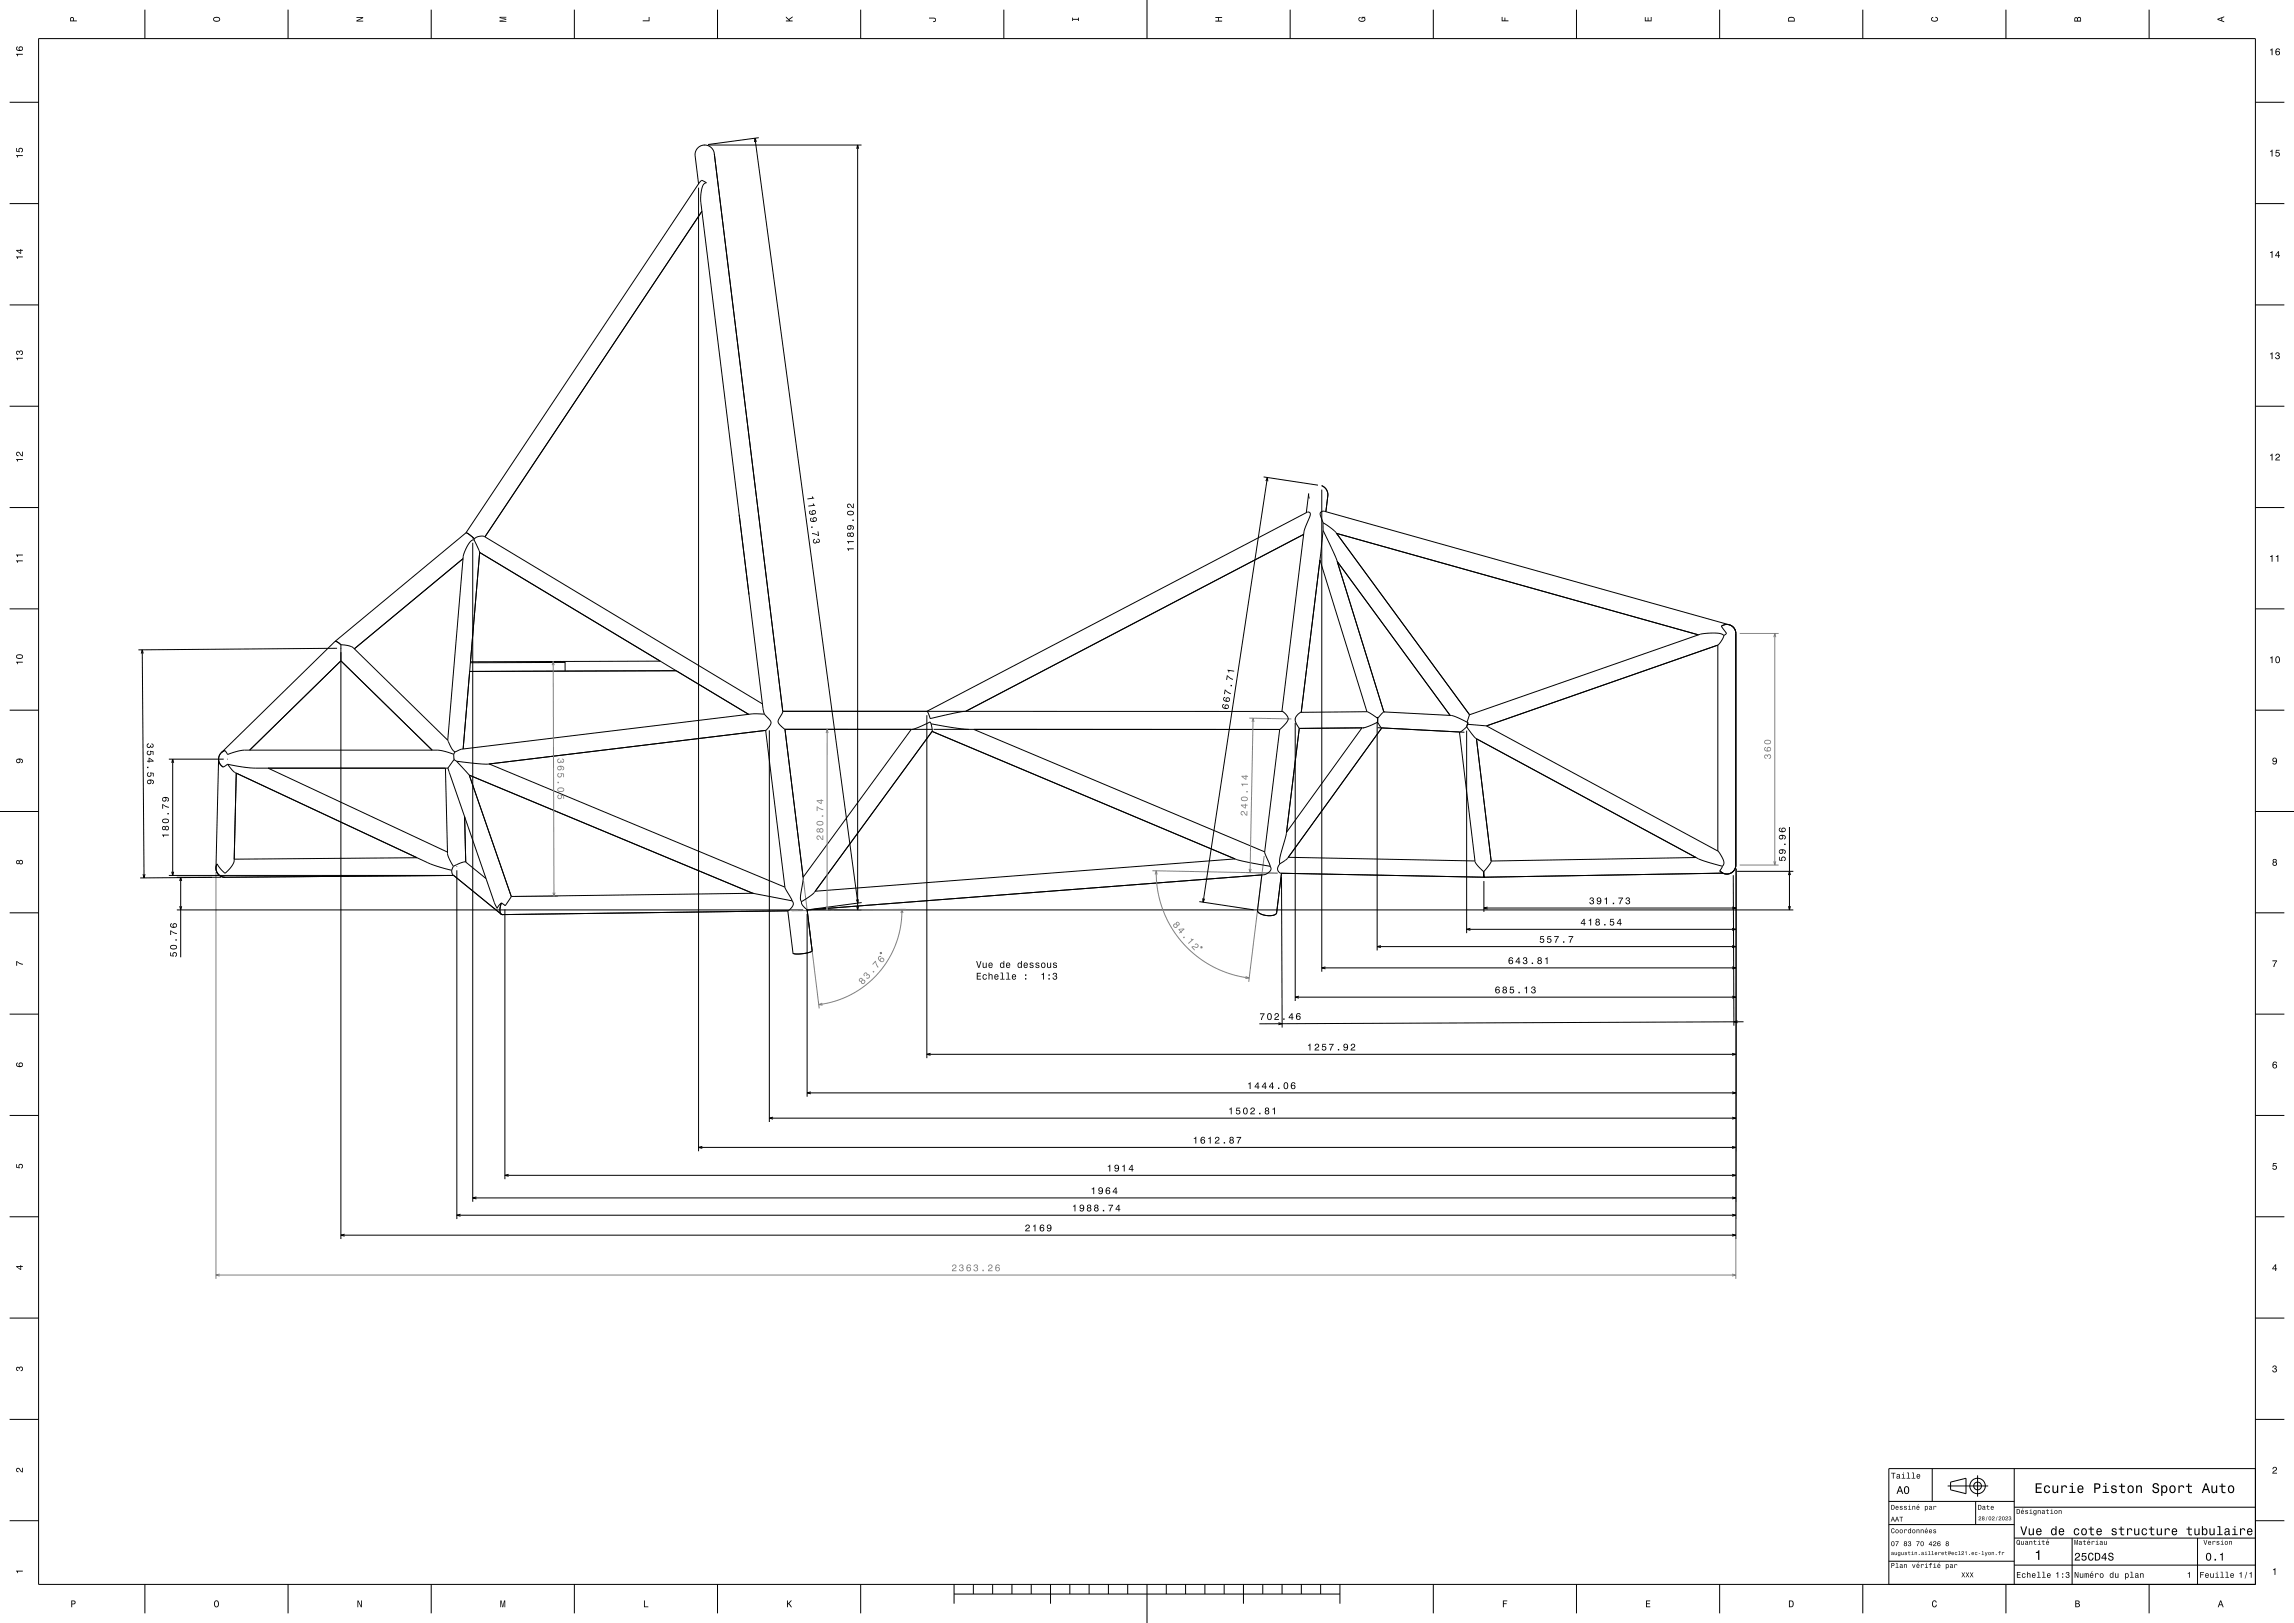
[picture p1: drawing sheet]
<svg xmlns="http://www.w3.org/2000/svg" width="1189mm" height="841mm" viewBox="0 0 1189 841" stroke-linecap="round" stroke-linejoin="round" font-family="sans-serif">
<g fill="none" stroke="#000" stroke-width=".52">
<path d="M75 5v15M149 5v15M223 5v15M298 5v15M372 5v15M446 5v15M520 5v15M595 0v20M669 5v15M743 5v15M817 5v15M891 5v15"/>
<path d="M965 5v15M1040 5v15M1114 5v15M20 20h1149v801h-1149zM5 53h15M1169 53h15M367 75h80M393 71l-26 4M362 95l-2-16 3-3 3-1 3 2 1 3 36 289-1 1a6 6 0 0 0-2 4l4 4M362 97v500M5 106h15M364 109l-113 169"/>
<path d="M1169 106h15M5 158h15M1169 158h15M5 211h15M1169 211h15M655 247l28 4M678 256l1 2M678 256h.1M678 256l-1 10M685 252l3 2v3M685 254v250M685 252a5 5 0 0 1 3 5"/>
<path d="M688 257l-1 8M5 263h15M242 276l120-181a2.1 2.1 0 0 1 4 0 4 4 0 0 0-3 4v6l32 262M242 276l-68 56M242 276h.1M242 276l4 3M246 280a6 6 0 0 0-4 4l-2 4-8 96M246 280l3 6M246 279a5 5 0 0 1 5-1l144 87M246 279v1M676 277l-176 92M686 271l6 5 70 94"/>
<path d="M686 271v4M686 275l-12 94M686 275l7 15 24 79M686 265a1.7 1.7 0 0 0-2 1 1.7 1.7 0 0 0 1 2l1 3M686 265h.1M686 265l210 59 3 1 1 3M693 276l187 53M1169 263h15M240 289l-56 47M245 281v342M249 286l139 84-38-22M249 286l-9 102"/>
<path d="M396 288h.1M684 290l25 79M693 291l59 80M5 315h15M1169 315h15M174 332l1 1 2 1M174 332l-59 58M174 332l3 2M175 336l-103 1M177 334l3 1 3 1 49 48M177 334v308M890 334v107"/>
<path d="M890 334l-120 42M894 329a7 7 0 0 0-6-1l-7 1-119 41M894 329l-4 5M900 328l-1-2-1-1-2-1h-2a1.3 1.3 0 0 0-1 0 1.3 1.3 0 0 0 0 2l1 1a1.3 1.3 0 0 1 1 1 1.3 1.3 0 0 1-1 1M900 328v120M293 343v5h57M293 343h-49M342 343h-49M350 348h-107M5 368h15M395 367l1 3M395 367h.1"/>
<path d="M396 370h-6l-151 18-3 2M396 370l2 2a3 3 0 0 1 2 3 3 3 0 0 1-2 3h-1M397 378l10 82M397 378l-144 18-16-2M397 378h.1M399 378v203M406 369h259a4 4 0 0 1 3 3 4 4 0 0 1-2 3l-3 3M407 378h76M407 378l9 77-1 10v2M472 378l-56 77M480 371v177M483 375l-1-1-9 4"/>
<path d="M483 375v4M483 375l19 3M483 379l158 66 17 4M483 379l-61 83-7 5M484 378h179M500 369l-18 3-2-3 198-104a1.5 1.5 0 0 1 1 1 1.5 1.5 0 0 1 0 2l-3 8-12 93M505 378l150 63M663 378l-8 64 3 7M671 375v144M673 377l-6 55-4 12v4M706 377l-39 54M709 369h-35a5 5 0 0 0-1 8"/>
<path d="M709 369l5 3M714 374v119M714 375v-1l-7 3h-34M714 375l2 2M714 377l45 2M714 372v3M714 372l3-3 35 2 8 3M716 377h.1M716 377l-49 68-4 3M756 379l9 67 4 6M757 379h.1M760 377l5 6 115 62 13 4"/>
<path d="M760 379v105M760 377l-3 2M760 374h1M761 374l-1 3M761 374v1l9 1M762 370l-2 4M762 370h.1M770 376l120 65M1169 368h15M88 393h28M113 393l-1 57 1 3 4 2M118 396h.1"/>
<path d="M118 396l4 4 100 47 12 4M118 396l14 2h100M129 389l48-47 47 47M139 398l93 44M231 398l1 44 3 7M232 384l2 4 2 2M232 398l24 69 2 4 2-3M235 391l-8-2h-100l-9 2v-1a1.8 1.8 0 0 0-2-1 1.8 1.8 0 0 0-2 2l-1 2v2a2.9 2.9 0 0 0 3 2l2-1M235 391v3M235 394h2M235 394l-3 4M236 390l-1 1"/>
<path d="M237 394l6 8M254 396l153 64M765 383l8 63-4 6M122 401l-1 45-1 3-3 3a2.8 2.8 0 0 1-3-2l-1-2-1 2 1 2 1 2 3 1M243 402l22 63M243 402l147 61M0 421h20M241 423v24M1169 421h20M88 454h145M92 455h23M110 455h-37"/>
<path d="M117 455h.1M216 444l-95 1M234 451l1 2 25 21M235 449l-1 2M235 454l-118 1M237 451v181M241 447l-6 2M241 447l11 8M407 460l4 7M640 445l-217 17M654 453l-2 19 2 2h3h3l2-1M658 449a3 3 0 0 1-3 4l-237 18"/>
<path d="M663 448a2.8 2.8 0 0 0 1 4l105 3M664 453l-2 20M664 455l1 77M668 444l96 2M769 452v3M769 452v2M769 452h.1M769 457v16M769 454v1M879 444l-106 2M890 441l2 3a4 4 0 0 1 1 5M891 451l2 1"/>
<path d="M893 449l-2 2M893 452l-124 3M898 454l1 77M900 448l-1 2-2 2-2 1-2-1M900 448l-1 3-2 2h-3l-3-2M900 450v192M900 452h29M5 473h15M92 471h324M260 474h.1M260 474h1zM260 468l-1 4v1l1 1"/>
<path d="M260 468l-1 3 1 3M262 471v140M265 465l-3 4-2-1M390 463l21 4M390 463l-125 2M408 472l-148 2M411 467a4 4 0 0 1-3 5M415 467l1 2 2 2M418 471l3 22-2 1h-5h-3l-3-22M418 473v95M420 471h509M447 468l-27 3"/>
<path d="M622 467l28 4M662 473h.1M769 471h131M771 470l-2 1h2M898 470l2 1h-2M1169 473h15M5 526h15M1169 526h15M5 578h15M1169 578h15M5 631h15M1169 631h15"/>
<path d="M5 683h15M1169 683h15M5 735h15M1169 735h15M979 778h65M1002 761v17M1009 770h21M1011 768l8-2v8l-8-2zM1024 778v12M1025 765v11M1044 761v60M1169 761h-190v60"/>
<path d="M5 788h15M979 790h65M1044 797h125M1044 781h125M1074 797v24M1139 797v24M1169 788h15M979 809h65M1044 811h125M75 821v15M149 821v15M223 821v15"/>
<path d="M298 821v15M372 821v15M446 821v15M494 826h200M494 821v10M505 821v5M515 821v5M524 821v5M535 821v5M544 821v10M554 821v5M565 821v5"/>
<path d="M574 821v5M584 821v5M595 821v20M604 821v5M615 821v5M625 821v5M634 821v5M645 821v10M655 821v5M664 821v5M675 821v5M685 821v5"/>
<path d="M694 821v10M743 821v15M817 821v15M891 821v15M965 821v15M1040 821v15M1114 821v15"/>
<circle cx="1025" cy="770" r="2"/>
<circle cx="1025" cy="770" r="4"/>
</g>
<path d="M902 328h20M291 343h-6M647 372l22 1M112 452v211M417 457l8 66M597 451l65 1M655 444l-8 65M900 450v213M902 448h20M289 464l-22 1M420 471l11 1M469 471l-59 1" fill="none" stroke="#808080" stroke-width=".52"/>
<g fill="#000">
<path d="M37 9l-1 2h4h-2v-2zM37 9h1v2h-1z" fill-rule="evenodd"/>
<path d="M111 9a1.7 1.7 0 0 0 1 2 1.7 1.7 0 0 0 2-2h-1zM111 10a1.3 1.3 0 0 1 2-1 1.3 1.3 0 0 1 0 2h-2z" fill-rule="evenodd"/>
<path d="M185 9h3l-3 2h3h-3l3-2h-3z" fill-rule="evenodd"/>
<path d="M259 9h3h-3l3 1-3 1h3h-3l3-1-3-1z" fill-rule="evenodd"/>
<path d="M333 11h3v-2h1v2h-4z" fill-rule="evenodd"/>
<path d="M407 9l2 1 2-2-2 2 2 1h-4h2z" fill-rule="evenodd"/>
<path d="M482 9h2a1.2 1.2 0 0 1 1 1 1.2 1.2 0 0 1-1 1 .7 .7 0 0 0 1-1 .7 .7 0 0 0-1 0h-2z" fill-rule="evenodd"/>
<path d="M556 9v1h3v-1v2v-1h-3v1z" fill-rule="evenodd"/>
<path d="M630 9h3h-1v2h1h-3h1v-2h-1z" fill-rule="evenodd"/>
<path d="M704 9h1v1a1.2 1.2 0 0 0 1 1 1.2 1.2 0 0 0 1-2h-1v1v-1h2h-1h1a1.7 1.7 0 0 1-2 2 1.7 1.7 0 0 1-2-2z" fill-rule="evenodd"/>
<path d="M778 9h1v2h1v-2v2h2h-4z" fill-rule="evenodd"/>
<path d="M853 9v2h1v-2v2h2v-2v2h-3z" fill-rule="evenodd"/>
<path d="M927 9v2h3v-2zM927 9h2l1 2h-3z" fill-rule="evenodd"/>
<path d="M1001 9h1l-1 1a1.3 1.3 0 0 0 2 1 1.3 1.3 0 0 0 1-2h-1h1a1.6 1.6 0 0 1-1 2 1.6 1.6 0 0 1-2-2z" fill-rule="evenodd"/>
<path d="M1075 9v2h4v-1a1 1 0 0 0-1-1 1 1 0 0 0-1 0zM1076 10l1 1h-1zM1077 9h1v2h-1z" fill-rule="evenodd"/>
<path d="M1149 10l4 2-1-1v-2l1-1zM1150 10l1-1v2z" fill-rule="evenodd"/>
<path d="M8 28l1 1v-1h3zM9 24a1.6 1.6 0 0 0 1 3 1.8 1.8 0 0 0 2-3 1.2 1.2 0 0 0-2 0 1.2 1.2 0 0 0 0 2l-1-1v-1zM10 25a1 1 0 0 1 2 0 1 1 0 0 1-2 0z" fill-rule="evenodd"/>
<path d="M1177 26v3h1v-4zM1180 25a1.6 1.6 0 0 0-1 3 1.6 1.6 0 0 0 3 0l-1-1h-1v-1h1h1l-1-1zM1180 28a.7 .7 0 0 1 1 0 .7 .7 0 0 1-1 0z" fill-rule="evenodd"/>
<path d="M8 80l1 2v-1h3v-1zM8 77v2h2a1 1 0 0 1 0-2 .9 .9 0 0 1 1 0v2a1.2 1.2 0 0 0 1-2 1.2 1.2 0 0 0-2 0 1.2 1.2 0 0 0 0 1h-1z" fill-rule="evenodd"/>
<path d="M1177 78v1v2h1v-3zM1180 78l-1 2a1.1 1.1 0 0 1 2-1 1 1 0 0 1 0 2l-2-1a1.2 1.2 0 0 0 2 1 1.2 1.2 0 0 0 1-1 1.2 1.2 0 0 0-2-1v-1h2z" fill-rule="evenodd"/>
<path d="M8 133l1 1v-1h3zM8 130l3 1v-1h1l-1-1v1zM9 130h2v1z" fill-rule="evenodd"/>
<path d="M1177 131v3h1v-4zM1181 130l-2 3h2v1l1-2h-1v-2zM1181 131v1h-1z" fill-rule="evenodd"/>
<path d="M8 185l1 2v-1h3v-1zM9 182l-1 1 1 1v-1a.6 .6 0 0 1 0-1 .7 .7 0 0 1 1 1 .7 .7 0 0 1 1-1 .7 .7 0 0 1 1 1 .7 .7 0 0 1-1 1 1.2 1.2 0 0 0 1-2 1.2 1.2 0 0 0-2 0z" fill-rule="evenodd"/>
<path d="M1177 183v1v2h1v-3zM1180 183l-1 1h1a.6 .6 0 0 1 0-1 .6 .6 0 0 1 1 0 .6 .6 0 0 1 0 1h-1a.7 .7 0 0 1 1 1 .7 .7 0 0 1-1 1 .7 .7 0 0 1 0-1h-1a1.1 1.1 0 0 0 2 1 1.1 1.1 0 0 0 0-2 1 1 0 0 0 0-1 1 1 0 0 0-1 0z" fill-rule="evenodd"/>
<path d="M8 238l1 1v-1h3zM9 234l-1 2h1h1a.8 .8 0 0 1-1-1 .8 .8 0 0 1 1-1 .8 .8 0 0 1 0 1l2 1v-2h-1v2a1.5 1.5 0 0 0-2-2z" fill-rule="evenodd"/>
<path d="M1177 236v3h1v-4zM1180 235l-1 1h1a.8 .8 0 0 1 1 0 .8 .8 0 0 1-1 1l-1 2h3v-1h-2a1.4 1.4 0 0 0 2-2 1.3 1.3 0 0 0-2-1z" fill-rule="evenodd"/>
<path d="M8 290l1 2v-1h3v-1zM8 287l1 2v-1h3v-1z" fill-rule="evenodd"/>
<path d="M1177 288v1v2h1v-3zM1180 288v1v2h1v-3z" fill-rule="evenodd"/>
<path d="M8 343l1 1v-1h3zM9 339l-1 1a1.7 1.7 0 0 0 2 1 1.7 1.7 0 0 0 2-1l-1-1zM9 340a1.3 1.3 0 0 1 1-1 1.3 1.3 0 0 1 1 2h-2z" fill-rule="evenodd"/>
<path d="M1177 341v3h1v-4zM1180 341l-1 2 1 1a1.6 1.6 0 0 0 2-2 1.6 1.6 0 0 0-2-1zM1180 341a1.3 1.3 0 0 1 1 1 1.3 1.3 0 0 1-1 1z" fill-rule="evenodd"/>
<path d="M399 376v1z" fill-rule="evenodd"/>
<path d="M405 376v1z" fill-rule="evenodd"/>
<path d="M480 368l1 1z" fill-rule="evenodd"/>
<path d="M671 372l1 1z" fill-rule="evenodd"/>
<path d="M760 376v1z" fill-rule="evenodd"/>
<path d="M9 393a1.2 1.2 0 0 0-1 2 1.2 1.2 0 0 0 2 0 1.2 1.2 0 0 0 0-1h1v1a1.3 1.3 0 0 0 1-1 1.3 1.3 0 0 0-2-1zM9 394a.7 .7 0 0 1 1 0 .7 .7 0 0 1-1 0z" fill-rule="evenodd"/>
<path d="M118 393v1z" fill-rule="evenodd"/>
<path d="M235 393l1 1z" fill-rule="evenodd"/>
<path d="M1178 393a1.1 1.1 0 0 0 0 2 1.1 1.1 0 0 0 2 0 1 1 0 0 1-1 1 1 1 0 0 1-1-1 1.3 1.3 0 0 0 2 1 1.3 1.3 0 0 0 0-2l-1-1zM1178 394a1 1 0 0 1 2 0 1 1 0 0 1-2 0z" fill-rule="evenodd"/>
<path d="M9 446a1 1 0 0 0-1 1 1 1 0 0 0 2 0 1.1 1.1 0 0 0 2 1 1.1 1.1 0 0 0 0-2 1.1 1.1 0 0 0-2 0zM10 447a1 1 0 0 1 2 0 1 1 0 0 1-2 0zM9 447a.6 .6 0 0 1 1 0 .6 .6 0 0 1-1 0z" fill-rule="evenodd"/>
<path d="M116 454l1 1z" fill-rule="evenodd"/>
<path d="M658 449h1z" fill-rule="evenodd"/>
<path d="M664 452v1z" fill-rule="evenodd"/>
<path d="M769 454v1z" fill-rule="evenodd"/>
<path d="M898 451l1 1z" fill-rule="evenodd"/>
<path d="M1178 445v2a1.1 1.1 0 0 0 0 1 1.1 1.1 0 0 0 2 0 1.1 1.1 0 0 0 0-1 1 1 0 0 0 0-2 1 1 0 0 0-2 0zM1178 448a1 1 0 0 1 2 0 1 1 0 0 1-2 0zM1178 446a1 1 0 0 1 2 0 1 1 0 0 1-2 0z" fill-rule="evenodd"/>
<path d="M415 467h1z" fill-rule="evenodd"/>
<path d="M418 471l1 1z" fill-rule="evenodd"/>
<path d="M824 465v1a.7 .7 0 0 1 1-1 .6 .6 0 0 1 0 1v1a.7 .7 0 0 1 1 1 .7 .7 0 0 1-1 0 .7 .7 0 0 1-1-1 1.1 1.1 0 0 0 1 2 1.1 1.1 0 0 0 1-2 1 1 0 0 0 0-2 1 1 0 0 0-2 0zM828 465a1.1 1.1 0 0 0 0 2 1.1 1.1 0 0 0 2 0l-1 1a1 1 0 0 1-1 0 1.3 1.3 0 0 0 1 0 1.3 1.3 0 0 0 1-1l-1-2zM828 466a1 1 0 0 1 2 0 1 1 0 0 1-2 0zM832 466v3h1v-4zM836 468v1h1v-1zM839 465v1h2l-2 2v1h1l1-4zM843 465v1a.6 .6 0 0 1 0-1 .7 .7 0 0 1 1 1l-1 1a.7 .7 0 0 1 1 1 .7 .7 0 0 1-1-1h-1a1.4 1.4 0 0 0 2 2 1.1 1.1 0 0 0 0-2 1 1 0 0 0 0-2 1 1 0 0 0-1 0z" fill-rule="evenodd"/>
<path d="M8 498l4 1v1l-3-1v1h-1z" fill-rule="evenodd"/>
<path d="M1178 498h2l-1 3h-1v-1l2-2h-2z" fill-rule="evenodd"/>
<path d="M9 551a1.6 1.6 0 0 0 1 2 1.6 1.6 0 0 0 2-2 1.2 1.2 0 0 0-2 0 1.2 1.2 0 0 0 0 1h-1v-1zM10 552a1 1 0 0 1 2 0 1 1 0 0 1-2 0z" fill-rule="evenodd"/>
<path d="M1178 550a1.6 1.6 0 0 0 0 3 1.6 1.6 0 0 0 2 0v-1h-2l1-1h1v-1zM1178 553a1 1 0 0 1 2 0 1 1 0 0 1-2 0z" fill-rule="evenodd"/>
<path d="M8 603l1 2h1a1.2 1.2 0 0 1 0-2 1.2 1.2 0 0 1 2 1 1.2 1.2 0 0 1-1 2v-1a.8 .8 0 0 0 0-1 .8 .8 0 0 0-1 0 .8 .8 0 0 0 0 1h-2z" fill-rule="evenodd"/>
<path d="M1178 603h2h-2v1a1.2 1.2 0 0 1 2 1 1.2 1.2 0 0 1-1 1 1.2 1.2 0 0 1-1-1 .8 .8 0 0 0 1 1 1 1 0 0 0 0-2 .8 .8 0 0 0-1 1z" fill-rule="evenodd"/>
<path d="M8 656l3 2v-2h1h-1zM9 656h2v2z" fill-rule="evenodd"/>
<path d="M1179 655l-1 3h1v1h1v-2v-2zM1179 656v1h-1z" fill-rule="evenodd"/>
<path d="M9 709h1a1.2 1.2 0 0 1 2 0 1.2 1.2 0 0 1-1 2v-1a.7 .7 0 0 0 1-1 .7 .7 0 0 0-1 0 .7 .7 0 0 0-1 1v-1a.6 .6 0 0 0-1 0 .6 .6 0 0 0 0 1h-1z" fill-rule="evenodd"/>
<path d="M1178 708a1 1 0 0 1 2 0 1 1 0 0 1 0 1 1.2 1.2 0 0 1-1 2 1.2 1.2 0 0 1-1-1 .7 .7 0 0 0 1 1 .7 .7 0 0 0 1-1 .7 .7 0 0 0-1-1 .6 .6 0 0 0 0-1 .7 .7 0 0 0-1 1z" fill-rule="evenodd"/>
<path d="M9 761a2.1 2.1 0 0 1 2 1v-1h1v2l-2-1a.7 .7 0 0 0-1-1 .7 .7 0 0 0 0 1 .7 .7 0 0 0 1 0l-1 1-1-1z" fill-rule="evenodd"/>
<path d="M980 780v2h1a1.3 1.3 0 0 0 1-1 1.3 1.3 0 0 0-1-1zM981 780a1 1 0 0 1 1 1 1 1 0 0 1-1 1zM983 781a1 1 0 0 0 0 1 1 1 0 0 0 1 0h-1v-1h1zM983 781h1h-1zM985 780v1l1 1h-1a.7 .7 0 0 0 1 0 .7 .7 0 0 0 0-1h-1h1v-1zM987 780v1l1 1h-1a.7 .7 0 0 0 1 0 .7 .7 0 0 0 0-1h-1h1v-1zM989 780l1 2h-1h2h-1v-2zM991 780v2l1-1 1 1v-1zM994 781a1 1 0 0 0-1 1 1 1 0 0 0 2 0h-1v-1h1zM994 781h1h-1zM998 780v3v-1a.9 .9 0 0 0 1-1 .9 .9 0 0 0-1 0zM998 781a.7 .7 0 0 1 1 0 .7 .7 0 0 1-1 0zM1000 780v1h1a.7 .7 0 0 0-1 1h1v-2zM1000 782a.5 .5 0 0 1 1 0 .5 .5 0 0 1-1 0zM1002 780v2l1-1h1z" fill-rule="evenodd"/>
<path d="M980 763l1 1 1 2v-2v-1zM983 764v1l1-1v1a.8 .8 0 0 0-1 0 .8 .8 0 0 0 1 1h1v-2zM983 765a.5 .5 0 0 1 1 0 .5 .5 0 0 1-1 0zM986 764v2h2h-1v-2zM986 763h1zM988 763h1v3h-1h2h-1v-3zM991 763h1v3h-1h2h-1v-3zM994 764a1.1 1.1 0 0 0-1 2 1.1 1.1 0 0 0 2 0v-1a.8 .8 0 0 1-1 1 .8 .8 0 0 1 0-1h1v-1zM994 764h1v1h-1z" fill-rule="evenodd"/>
<path d="M984 770l-1 4h1v-1h2v1l-1-4zM985 771v1h-1zM987 771v2l1 1a1.8 1.8 0 0 0 2-2 1.8 1.8 0 0 0-3-1zM988 771a1.5 1.5 0 0 1 1 1 1.5 1.5 0 0 1-1 2l-1-2z" fill-rule="evenodd"/>
<path d="M1025 780v2h1a1.3 1.3 0 0 0 1-1 1.3 1.3 0 0 0-1-1zM1026 780a1 1 0 0 1 1 1 1 1 0 0 1-1 1zM1028 780v1a.7 .7 0 0 0-1 1 .7 .7 0 0 0 1 0h1v-2zM1028 782a.5 .5 0 0 1 1 0 .5 .5 0 0 1-1 0zM1030 780v1v1h1h-1v-1l1-1zM1032 781a1 1 0 0 0 0 1 1 1 0 0 0 1 0h-1v-1h1zM1032 781h1h-1z" fill-rule="evenodd"/>
<path d="M1055 769v5h3v-1h-2v-2h2h-2v-2h2zM1060 770a1.9 1.9 0 0 0 0 3 1.9 1.9 0 0 0 2 0l1-1h-1v1a1.2 1.2 0 0 1-2-1 1.2 1.2 0 0 1 2-1h1l-1-1zM1064 770v2a1.3 1.3 0 0 0 1 2 1.3 1.3 0 0 0 1-1v1h1v-4h-1v3h-1h-1v-3zM1068 770v4h1v-4h1l1 1a1.3 1.3 0 0 0-1-1 1.3 1.3 0 0 0-1 0zM1073 770h1v3h-2v1h4v-1h-2v-3zM1074 768v1v-1zM1077 770a1.9 1.9 0 0 0 0 3 1.9 1.9 0 0 0 3 0h-2l-1-1h3l-1-2h-1zM1078 770h1v1h-2zM1085 769v5h1v-2a1.6 1.6 0 0 0 3-1 1.6 1.6 0 0 0-2-2zM1086 769h1a.9 .9 0 0 1 1 1 .9 .9 0 0 1-1 1h-1zM1090 770h1v3h-1v1h3v-1h-1v-3zM1091 768v1h1v-1zM1095 770h-1a2 2 0 0 0 3 2 .9 .9 0 0 1-1 1 .9 .9 0 0 1-1-1h-1a1.4 1.4 0 0 0 2 2 1.4 1.4 0 0 0 1-2l-2-1a.8 .8 0 0 1 1-1 .8 .8 0 0 1 0 1h1l-1-1zM1099 769v1h-1h1l1 3 1 1v-1h-1v-1v-2h1h-1v-1zM1103 770a1.9 1.9 0 0 0 0 3 1.9 1.9 0 0 0 3 0v-1a1.7 1.7 0 0 0-1-2 1.7 1.7 0 0 0-2 0zM1104 771v-1a1.3 1.3 0 0 1 1 2 1.3 1.3 0 0 1-1 1zM1107 770v4h1v-3l1-1 1 1v3v-3a1.3 1.3 0 0 0-1-1 1.3 1.3 0 0 0-1 0zM1116 769a1.8 1.8 0 0 0 0 2 1.8 1.8 0 0 0 2 1 1.1 1.1 0 0 1-1 1 1.1 1.1 0 0 1-1-1 1.7 1.7 0 0 0 1 2 1.7 1.7 0 0 0 2-2 1.7 1.7 0 0 0-2-1 1 1 0 0 1 0-2 1 1 0 0 1 1 0 1 1 0 0 1 0 1h1v-1h-1zM1120 770v5h1v-2a1.8 1.8 0 0 0 2-1 1.8 1.8 0 0 0-2-2zM1121 771v-1a1.4 1.4 0 0 1 2 2 1.3 1.3 0 0 1-2 1zM1125 770a1.9 1.9 0 0 0 0 3 1.9 1.9 0 0 0 3 0v-1a1.7 1.7 0 0 0-1-2 1.7 1.7 0 0 0-2 0zM1125 771l1-1a1.3 1.3 0 0 1 1 2 1.3 1.3 0 0 1-2 1zM1129 770v4h1v-4h1l1 1a1.3 1.3 0 0 0-1-1 1.3 1.3 0 0 0-1 0zM1134 769v1h-1h1v3l2 1v-1h-1v-1v-2h1h-1v-1zM1143 769l-2 5h1v-2h2l1 2h1l-2-5zM1143 769l1 3h-1zM1146 770v2a1.3 1.3 0 0 0 1 2 1.3 1.3 0 0 0 2-1v1v-4l-1 3h-1v-3zM1151 769v1h-1h1l1 3 1 1v-1h-1v-1v-2h1h-1v-1zM1155 770a1.9 1.9 0 0 0 0 3 1.9 1.9 0 0 0 3 0v-1a1.7 1.7 0 0 0-1-2 1.7 1.7 0 0 0-2 0zM1156 771v-1a1.3 1.3 0 0 1 1 2 1.3 1.3 0 0 1-1 1z" fill-rule="evenodd"/>
<path d="M1178 760a1.2 1.2 0 0 1 2 1 1.2 1.2 0 0 1-1 1l-1 1h2v1h-2l1-2a.7 .7 0 0 0 1-1 .7 .7 0 0 0-1-1 .7 .7 0 0 0-1 1z" fill-rule="evenodd"/>
<path d="M981 786l-1 2h1h1zM981 786v1zM983 786l-1 2h1h1zM983 786l1 1h-1zM984 786h1l1 2v-2z" fill-rule="evenodd"/>
<path d="M980 799l1 2a1.2 1.2 0 0 0 1-1 1.2 1.2 0 0 0-2-1zM981 799a.8 .8 0 0 1 1 1 .8 .8 0 0 1-1 1zM982 799h2l-1 2 1-2zM987 799v1a.8 .8 0 0 0 0 1 .8 .8 0 0 0 1 0 .8 .8 0 0 0 0-1 .7 .7 0 0 0 0-1 .7 .7 0 0 0-1 0zM987 800a.5 .5 0 0 1 1 0 .5 .5 0 0 1-1 0zM987 799a.5 .5 0 0 1 1 0 .5 .5 0 0 1-1 0zM989 799h1v1v1l-1-1a.8 .8 0 0 0 1 1 .8 .8 0 0 0 0-1 .7 .7 0 0 0 0-1 .7 .7 0 0 0-1 0zM993 799h2l-1 2 1-2zM996 799v2a1.2 1.2 0 0 0 1-1 1.2 1.2 0 0 0-1-1zM996 799a.8 .8 0 0 1 1 1 .8 .8 0 0 1-1 1zM1001 799l-1 2h1v-1zM1001 799v1h-1zM1002 799v1l1-1-1 2h2h-2l1-1a.8 .8 0 0 0 1-1 1 1 0 0 0-2 0zM1004 799a1.1 1.1 0 0 0 0 2 1.1 1.1 0 0 0 2 0v-1h-2l1-1h1zM1004 800a.5 .5 0 0 1 1 0 .5 .5 0 0 1-1 0zM1009 799v1a.8 .8 0 0 0 0 1 .8 .8 0 0 0 1 0 .8 .8 0 0 0 0-1 .7 .7 0 0 0 0-1 .7 .7 0 0 0-1 0zM1009 800a.5 .5 0 0 1 1 0 .5 .5 0 0 1-1 0zM1009 799a.5 .5 0 0 1 1 0 .5 .5 0 0 1-1 0z" fill-rule="evenodd"/>
<path d="M980 792a1.2 1.2 0 0 0 0 2 1.2 1.2 0 0 0 2 0 .8 .8 0 0 1-1 0 .8 .8 0 0 1 0-1 .8 .8 0 0 1 1 0l-1-1zM982 794a1 1 0 0 0 2 0 1 1 0 0 0-2 0zM983 793a.7 .7 0 0 1 1 0 .7 .7 0 0 1-1 0zM985 794a1 1 0 0 0 1 0 1 1 0 0 0-1 0zM985 793a.7 .7 0 0 1 1 0 .7 .7 0 0 1-1 0zM987 793v1v-1h1zM989 793a.9 .9 0 0 0 0 1 .9 .9 0 0 0 1 0h1v-2l-1 1zM989 793a.7 .7 0 0 1 1 0 .7 .7 0 0 1-1 0zM991 794a1 1 0 0 0 2 0 1 1 0 0 0-2 0zM991 793a1 1 0 0 1 2 0 1 1 0 0 1-2 0zM993 793v1l1-1 1 1v-1zM996 793v1v-1l1 1v-1zM999 792h-1zM998 793a1 1 0 0 0 0 1 1 1 0 0 0 1 0h-1h1v-1zM998 793h1h-1zM1000 793a1 1 0 0 0 0 1 1 1 0 0 0 1 0h-1h1v-1zM1000 793h1h-1zM1002 793l1 1h-1a.7 .7 0 0 0 1 1 1 1 0 0 0 0-2h-1h1z" fill-rule="evenodd"/>
<path d="M1026 786h1l-2 2h2h-1l1-2zM1027 786l1 1a.7 .7 0 0 0-1 1 .6 .6 0 0 0 1 0 .6 .6 0 0 0 0-1v-1zM1030 786l-1 2zM1031 786v2a.9 .9 0 0 0 1-1 .9 .9 0 0 0-1-1zM1031 786h1l-1 2zM1033 786h-1h1h1l-2 2h2h-1l1-1a.7 .7 0 0 0 0-1 .7 .7 0 0 0-1 0zM1035 786l-1 2zM1036 786h1l-1 2h1h-1l1-1a.7 .7 0 0 0 0-1 .7 .7 0 0 0-1 0zM1038 786v2a.9 .9 0 0 0 1-1 .9 .9 0 0 0-1-1zM1038 786h1l-1 2zM1040 786h-1h1l-1 2h2h-1l1-1a.7 .7 0 0 0-1-1zM1041 786h1v1v1l-1-1a.7 .7 0 0 0 1 1 .7 .7 0 0 0 0-1v-1z" fill-rule="evenodd"/>
<path d="M1045 782v2h1a1.3 1.3 0 0 0 1-1 1.3 1.3 0 0 0-1-1zM1046 782a1 1 0 0 1 1 1 1 1 0 0 1-1 1zM1048 783a1 1 0 0 0 0 1 1 1 0 0 0 1 0h-1h1v-1zM1048 783h1h-1zM1050 783l1 1h-1a.7 .7 0 0 0 1 1 1 1 0 0 0 0-2h-1h1zM1052 783v1h1v-1zM1052 782h1zM1054 783a.9 .9 0 0 0 0 1 .9 .9 0 0 0 1 0v1h-1a.8 .8 0 0 0 1 0 .8 .8 0 0 0 1-1v-1zM1054 783a1 1 0 0 1 2 0 1 1 0 0 1-2 0zM1056 783v1l1-1 1 1v-1zM1059 783h-1h1a.7 .7 0 0 0-1 1 .7 .7 0 0 0 1 1l1-1v-1zM1061 782l-1 1h1v1l1 1-1-1v-1h1zM1063 783v1h1v-1zM1063 782h1zM1065 784a1 1 0 0 0 2 0 1 1 0 0 0-2 0zM1065 783a.7 .7 0 0 1 1 0 .7 .7 0 0 1-1 0zM1067 783v1l1-1 1 1-1-1z" fill-rule="evenodd"/>
<path d="M1047 791l2 4 2-4h-1l-1 4-1-4zM1051 792v2a1.1 1.1 0 0 0 1 2 1.1 1.1 0 0 0 2-1v-3v2l-1 1h-1v-3zM1056 792a1.7 1.7 0 0 0-1 3 1.7 1.7 0 0 0 3 0v-1l-2 1v-1h2v-2h-1zM1056 793l1-1 1 1h-2zM1063 792a1.6 1.6 0 0 0 0 3 1.6 1.6 0 0 0 2 0h1v-4h-1v2l-1-1zM1064 793v-1a1.2 1.2 0 0 1 1 2 1.2 1.2 0 0 1-1 1zM1067 792a1.7 1.7 0 0 0 0 3 1.7 1.7 0 0 0 3 0v-1l-2 1v-1h2v-2h-2zM1068 793l1-1v1h-1zM1075 792a1.7 1.7 0 0 0 0 3 1.7 1.7 0 0 0 3 0v-1h-1v1a1.1 1.1 0 0 1-2-1 1.1 1.1 0 0 1 2-1h1l-1-1zM1079 792a1.7 1.7 0 0 0 0 3 1.7 1.7 0 0 0 3 0l-1-3h-1zM1079 793l1-1a1.2 1.2 0 0 1 1 2 1.2 1.2 0 0 1-2 1zM1084 791v1h-1v1h1v2l1 1-1-2v-1h1v-1h-1v-1zM1087 792a1.7 1.7 0 0 0 0 3 1.7 1.7 0 0 0 2 0v-1l-1 1-1-1h2v-2h-1zM1087 793l1-1 1 1h-2zM1095 792a1.8 1.8 0 0 0 2 2 .8 .8 0 0 1-1 1 .8 .8 0 0 1-1-1h-1a1.4 1.4 0 0 0 2 2 1.3 1.3 0 0 0 1-2l-2-1a.7 .7 0 0 1 1-1 .7 .7 0 0 1 1 1l-1-1zM1099 791v1h-1v1h1v2l2 1-1-2v-1h1v-1h-1v-1zM1102 792v3h1v-2l1-1 1 1a1.1 1.1 0 0 0-1-1 1.1 1.1 0 0 0-1 1zM1106 792v2a1.1 1.1 0 0 0 1 2 1.1 1.1 0 0 0 1-1h1v-3h-1v2l-1 1v-3zM1110 792a1.7 1.7 0 0 0 0 3 1.7 1.7 0 0 0 3 0v-1h-1v1a1.1 1.1 0 0 1-1-1 1.1 1.1 0 0 1 1-1h1l-1-1zM1115 791v1h-1v1h1v2l2 1-2-2v-1h2v-1h-2v-1zM1118 792v2a1.1 1.1 0 0 0 1 2 1.1 1.1 0 0 0 1-1h1v-3h-1v2l-1 1h-1v-3zM1122 792v3h1v-2l1-1 1 1a1.1 1.1 0 0 0-1-1 1.1 1.1 0 0 0-1 1zM1126 792a1.7 1.7 0 0 0 0 3 1.7 1.7 0 0 0 2 0v-1l-1 1-1-1h2v-2h-1zM1126 793l1-1 1 1h-2zM1134 791v1h-1v1h1v2l2 1-1-2v-1h1v-1h-1v-1zM1137 792v2a1.1 1.1 0 0 0 1 2 1.1 1.1 0 0 0 2-1v-3l-1 2v1h-1v-3zM1141 791v4h1a1.6 1.6 0 0 0 2-1 1.6 1.6 0 0 0-2-1v-2zM1142 793v-1a1.4 1.4 0 0 1 2 2 1.2 1.2 0 0 1-2 1zM1145 792v2a1.1 1.1 0 0 0 1 2 1.1 1.1 0 0 0 1-1h1v-3h-1v2l-1 1v-3zM1149 791h1v4h-1h3h-1v-4zM1153 792v1h1a.7 .7 0 0 1 1-1 .7 .7 0 0 1 0 1 1.3 1.3 0 0 0-2 1 1.3 1.3 0 0 0 1 2l1-1h1l-1-3zM1153 794a1 1 0 0 1 2 0 1 1 0 0 1-2 0zM1157 792v1h1v2h-1h3h-1v-3zM1158 791h1zM1161 792v3h1v-2l1-1 1 1a1.1 1.1 0 0 0-1-1 1.1 1.1 0 0 0-1 1zM1165 792a1.7 1.7 0 0 0 0 3 1.7 1.7 0 0 0 2 0v-1l-1 1-1-1h2v-2h-1zM1165 793l1-1 1 1h-2z" fill-rule="evenodd"/>
<path d="M1142 798l1 2 1-2-1 2zM1145 799a1 1 0 0 0 0 1 1 1 0 0 0 1 0h-1h1v-1zM1145 799h1h-1zM1147 799v1v-1h1zM1149 799l1 1h-1a.7 .7 0 0 0 1 1 1 1 0 0 0 0-2h-1h1zM1151 799l1 1h-1h2h-1v-1zM1153 800a1 1 0 0 0 2 0 1 1 0 0 0-2 0zM1153 799a1 1 0 0 1 2 0 1 1 0 0 1-2 0zM1155 799v1l1-1 1 1v-1z" fill-rule="evenodd"/>
<path d="M8 814h4h-3v1z" fill-rule="evenodd"/>
<path d="M980 810v2l1-1a.8 .8 0 0 0 1 0 .8 .8 0 0 0-1-1zM981 810v1zM983 810v2h-1h2h-1v-2zM985 811h1a.7 .7 0 0 0-1 1 .7 .7 0 0 0 0 1l1-1v-1zM985 812a.5 .5 0 0 1 1 0 .5 .5 0 0 1-1 0zM987 811v1l1-1v1v-1zM991 811l1 1 1-1-1 1zM994 811a1 1 0 0 0-1 1 1 1 0 0 0 2 0h-1h1v-1zM994 811h1h-1zM996 811v1v-1h1zM998 811v1h1v-1zM998 810h1zM1000 811l1 1v-1v-1zM1002 811l1 1h-1h2h-1v-1zM1004 811a1 1 0 0 0 0 1 1 1 0 0 0 2 0h-1h-1h2v-1zM1005 811h-1zM1009 811v2v-1a.9 .9 0 0 0 1-1 .9 .9 0 0 0-1 0zM1009 812a.7 .7 0 0 1 1 0 .7 .7 0 0 1-1 0zM1011 811h1a.7 .7 0 0 0-1 1 .7 .7 0 0 0 0 1l1-1v-1zM1011 812a.5 .5 0 0 1 1 0 .5 .5 0 0 1-1 0zM1013 811v1v-1h1z" fill-rule="evenodd"/>
<path d="M980 804v1h1h-1v1h2l-1-2zM980 805a.5 .5 0 0 1 1 0 .5 .5 0 0 1-1 0zM982 804v2h1v-2v2zM984 804a.7 .7 0 0 0 0 1 .7 .7 0 0 0 1 1h-1h1v-2zM984 805a.5 .5 0 0 1 1 0 .5 .5 0 0 1-1 0zM985 804l1 2h1v-2l-1 2zM987 804v1h1l-1 1h1v-1h-1l1-1zM989 804v2h1v-1v-1zM991 804v2h1h-1v-2zM992 804v2l1-2 1 2v-2zM995 805v1zM996 804v1h1h-1v1h1v-2zM996 805a.5 .5 0 0 1 1 0 .5 .5 0 0 1-1 0zM998 804v2h1h-1v-2zM999 804l1 2h-1h2h-1v-2zM1001 804l1 2h-1h1v-2zM1003 804a1 1 0 0 0 0 2 .8 .8 0 0 0 1 0l-1-1h1v-1zM1003 805h1zM1005 804v2v-1l1-1zM1006 804a1 1 0 0 0 0 2 .8 .8 0 0 0 1 0v-1h1l-1-1zM1008 804v2h1v-1v-1zM1010 805a.8 .8 0 0 0 1 0 .8 .8 0 0 0-1 0zM1010 805l1-1v1zM1012 804a1 1 0 0 0 0 2 .8 .8 0 0 0 1 0l-1-1h1v-1zM1013 804a1 1 0 0 0 0 2 .8 .8 0 0 0 1-1h-1h1v-1zM1015 804v2h1v-2zM1017 804h1l-1 2h1h-1l1-2zM1019 804v2v-2zM1021 805v1zM1022 804a1 1 0 0 0 0 2 .8 .8 0 0 0 1 0l-1-1h1v-1zM1022 805h1zM1024 804a1 1 0 0 0 0 2 .8 .8 0 0 0 1-1h-1h1v-1zM1027 804l1 2h-1h1v-2zM1029 804v2l1-2-1 2zM1031 805a.8 .8 0 0 0 1 0 .8 .8 0 0 0-1 0zM1031 805a.5 .5 0 0 1 1 0 .5 .5 0 0 1-1 0zM1032 804v2l1-2 1 2-1-2zM1034 805l1 1zM1036 804v2v-2h1h-1h1zM1038 804v2v-1l1-1z" fill-rule="evenodd"/>
<path d="M1017 815v1v1l1-1 1 1-1-1 1-1-1 1zM1019 815l1 1-1 1 1-1 1 1-1-1 1-1-1 1zM1021 815l1 1-1 1 1-1 1 1-1-1 1-1-1 1z" fill-rule="evenodd"/>
<path d="M1045 815v3h2l-1-1v-1h1h-1v-1h1zM1048 815a1.1 1.1 0 0 0 0 2 1.1 1.1 0 0 0 2 0 .8 .8 0 0 1-1 0 .8 .8 0 0 1 0-1 .8 .8 0 0 1 1 0l-1-1zM1051 814v4l1-2v2v-2a.8 .8 0 0 0 0-1 .8 .8 0 0 0-1 1zM1053 815a1.1 1.1 0 0 0 0 2 1.1 1.1 0 0 0 2 0 .8 .8 0 0 1-1 0l1-1v-1zM1054 816h1h-1zM1056 814l1 1v2l-1 1h2l-1-1v-3zM1059 814v1v2l-1 1h2v-1v-3zM1061 815a1.1 1.1 0 0 0 0 2 1.1 1.1 0 0 0 2 0 .8 .8 0 0 1-1 0 .8 .8 0 0 1-1 0l2-1-1-1zM1062 816h-1z" fill-rule="evenodd"/>
<path d="M1045 799a1.1 1.1 0 0 0 2 0 1.1 1.1 0 0 0-2 0zM1046 798l1 1-1 1a1.1 1.1 0 0 1-1-1 1.1 1.1 0 0 1 1-1zM1047 799l1 1h1v-1l-1 1zM1050 799h1a.7 .7 0 0 0-1 1 .7 .7 0 0 0 0 1l1-1v-1zM1050 800a.5 .5 0 0 1 1 0 .5 .5 0 0 1-1 0zM1052 799v1l1-1v1v-1zM1054 798v1l1 1v1v-1v-1zM1056 799l1 1h-1h2h-1v-1zM1059 798l-1 1h1v1l1 1-1-1v-1h1zM1061 799a1 1 0 0 0 0 1 1 1 0 0 0 1 0h-1h1v-1zM1061 799h1h-1z" fill-rule="evenodd"/>
<path d="M1055 804l2-1v5h-1v-3h-1z" fill-rule="evenodd"/>
<path d="M1066 815l1 3v-3zM1069 817v1v-1zM1069 815v1v-1zM1071 815v1l1-1-1 1h1a.6 .6 0 0 1 0 1 .6 .6 0 0 1-1 0 1 1 0 0 0 1 1 1 1 0 0 0 0-2 .9 .9 0 0 0 0-1 .9 .9 0 0 0-1 0z" fill-rule="evenodd"/>
<path d="M1075 798v2v-2l1 2 1-2v2v-2l-1 2v-2zM1078 799a.7 .7 0 0 0-1 1 .7 .7 0 0 0 1 1l1-1v-1zM1078 800a.5 .5 0 0 1 1 0 .5 .5 0 0 1-1 0zM1080 798v1v1l1 1-1-1v-1h1zM1083 798h-1zM1082 799a1 1 0 0 0 0 1 1 1 0 0 0 1 0h-1h1v-1zM1082 799h1h-1zM1084 799v1l1-1h1zM1086 799l1 1h-1h2h-1v-1zM1089 799h-1h1a.7 .7 0 0 0-1 1 .7 .7 0 0 0 1 1l1-1v-1zM1091 799v1h1v-1l-1 1z" fill-rule="evenodd"/>
<path d="M1075 815v3l1-3 1 3v-3v2zM1078 815v2a.8 .8 0 0 0 1 1 .8 .8 0 0 0 0-1l1 1v-3l-1 2zM1080 815v3l1-3v3l1-3 1 3-1-3zM1084 814v1l1-1zM1083 815a1.1 1.1 0 0 0 0 2 1.1 1.1 0 0 0 2 0 .8 .8 0 0 1-1 0l1-1v-1zM1084 816h1h-1zM1086 815v3v-2h2a.8 .8 0 0 0-1-1 .8 .8 0 0 0-1 1zM1088 816a1.5 1.5 0 0 0 3 0 1.5 1.5 0 0 0-3 0zM1089 816a.8 .8 0 0 1 1 0 .8 .8 0 0 1-1 0zM1094 815a1.1 1.1 0 0 0-1 2 1.1 1.1 0 0 0 2 0v1v-4v2zM1094 816a.8 .8 0 0 1 1 0 .8 .8 0 0 1-1 0zM1096 815v2a.8 .8 0 0 0 1 1 .8 .8 0 0 0 1-1v1v-3l-1 2zM1101 815v3l1-1a1.1 1.1 0 0 0 1-1 1.1 1.1 0 0 0-1 0zM1102 816a.8 .8 0 0 1 1 0 .8 .8 0 0 1-1 0zM1104 814l1 1v2l-1 1h2l-1-1v-3zM1107 815v1h1a.8 .8 0 0 0-1 0 1 1 0 0 0 0 2h2l-1-2v-1zM1107 817a.5 .5 0 0 1 1 0 .5 .5 0 0 1-1 0zM1109 815v3l1-2 1 2v-2a.8 .8 0 0 0 0-1 .8 .8 0 0 0-1 1z" fill-rule="evenodd"/>
<path d="M1076 805l-1 1h1a.9 .9 0 0 1 1-1 .9 .9 0 0 1 1 1 .9 .9 0 0 1-1 1l-2 2h3v-1h-2a2.1 2.1 0 0 0 2-3zM1079 805v2a1.1 1.1 0 0 1 2-1 1.1 1.1 0 0 1-1 2h-1a1.4 1.4 0 0 0 1 1 1.4 1.4 0 0 0 1-2 1.4 1.4 0 0 0-2-1l1-1h1zM1083 805a1.9 1.9 0 0 0-1 3 1.9 1.9 0 0 0 3 0v-1l-1 1a1.5 1.5 0 0 1-1-1 1.5 1.5 0 0 1 1-2l1 1-1-1zM1086 805v4h1a2.1 2.1 0 0 0 2-2 2.1 2.1 0 0 0-2-2zM1086 805a1.5 1.5 0 0 1 2 2 1.5 1.5 0 0 1-2 1zM1091 805l-2 3h2v1l1-2h-1v-2zM1091 805v2h-1zM1093 805a1.6 1.6 0 0 0 0 2 1.6 1.6 0 0 0 2 0 .9 .9 0 0 1-1 1 .9 .9 0 0 1-1-1 1.4 1.4 0 0 0 1 2 1.4 1.4 0 0 0 1-2 1.4 1.4 0 0 0-1-1 .8 .8 0 0 1 0-1 .8 .8 0 0 1 1 1v-1z" fill-rule="evenodd"/>
<path d="M1134 815h1v3v-3z" fill-rule="evenodd"/>
<path d="M1140 815l1 3v-2h1h-1v-1h1zM1143 815a1.1 1.1 0 0 0 0 2 1.1 1.1 0 0 0 2 0 .8 .8 0 0 1-1 0 .8 .8 0 0 1-1 0l2-1-1-1zM1144 816h-1zM1146 815v2a.8 .8 0 0 0 0 1 .8 .8 0 0 0 1-1v1v-3l-1 2zM1148 815l1 1v1l-1 1h2l-1-1v-2zM1149 814v1zM1151 814l1 1v2l-1 1h2l-1-1v-3zM1154 814v1v2l-1 1h2v-1v-3zM1156 815a1.1 1.1 0 0 0 0 2 1.1 1.1 0 0 0 2 0 .8 .8 0 0 1-1 0 .8 .8 0 0 1-1 0l2-1-1-1zM1157 816h-1z" fill-rule="evenodd"/>
<path d="M1144 805l-1 3 1 1a1.8 1.8 0 0 0 2-2 1.8 1.8 0 0 0-2-2zM1144 805a1.5 1.5 0 0 1 2 2 1.5 1.5 0 0 1-2 1v-1zM1148 808v1h1v-1zM1151 805l1 1v3v-4z" fill-rule="evenodd"/>
<path d="M1161 815l1 3v-3zM1164 814l-1 4zM1166 815h1v3v-3z" fill-rule="evenodd"/>
<path d="M1178 813h1v3v-2z" fill-rule="evenodd"/>
<path d="M37 829v4v-2a1.1 1.1 0 0 0 2 0 1.1 1.1 0 0 0-1-2zM37 830h2v1h-2z" fill-rule="evenodd"/>
<path d="M111 830a1.7 1.7 0 0 0 0 2 1.7 1.7 0 0 0 2 0 1.7 1.7 0 0 0 1-2 1.7 1.7 0 0 0-3 0zM112 830a1.3 1.3 0 0 1 1 1 1.3 1.3 0 0 1-1 1l-1-1z" fill-rule="evenodd"/>
<path d="M185 829h1l1 3v-3h1v4h-1l-1-3v3h-1z" fill-rule="evenodd"/>
<path d="M259 829h1l1 3v-3h1v4l-1-3v3h-1v-3l-1 3z" fill-rule="evenodd"/>
<path d="M334 829v3h2v1h-2z" fill-rule="evenodd"/>
<path d="M408 829v2l2-2-1 2 2 2-2-2-1 2z" fill-rule="evenodd"/>
<path d="M779 829h2v1h-2v1h2h-2v2z" fill-rule="evenodd"/>
<path d="M853 829h2v1h-1v1h1h-1v1h1v1h-2z" fill-rule="evenodd"/>
<path d="M927 829v4h1a1.8 1.8 0 0 0 2-2 1.8 1.8 0 0 0-2-2zM928 830a1.3 1.3 0 0 1 1 1 1.3 1.3 0 0 1-1 1z" fill-rule="evenodd"/>
<path d="M1002 830l1-1 1 1h-1a1.3 1.3 0 0 0-1 1 1.3 1.3 0 0 0 1 1h1l-1 1a1.7 1.7 0 0 1-2-1 1.7 1.7 0 0 1 1-2z" fill-rule="evenodd"/>
<path d="M1076 829v4h1a1 1 0 0 0 1-1 1 1 0 0 0-1-1l1-1zM1076 830h1l-1 1zM1076 831h1a.7 .7 0 0 1 1 1 .6 .6 0 0 1-1 0h-1z" fill-rule="evenodd"/>
<path d="M1151 829l-2 4 1-1h2l1 1-2-4zM1151 830l1 1h-2z" fill-rule="evenodd"/>
</g>
<path d="M915 391l-1 2h1h1a.7 .7 0 0 1-1-1 .6 .6 0 0 1 1 0 .7 .7 0 0 1 1-1 .7 .7 0 0 1 1 1 .7 .7 0 0 1-1 1 1.2 1.2 0 0 0 1-1 1.2 1.2 0 0 0-2-1zM915 387a1.6 1.6 0 0 0 1 3 1.8 1.8 0 0 0 2-3 1.1 1.1 0 0 0-2 0 1.1 1.1 0 0 0 0 2l-1-1v-1zM916 388a1 1 0 0 1 2 0 1 1 0 0 1-2 0zM915 384h-1a1.7 1.7 0 0 0 2 2 1.7 1.7 0 0 0 2-2l-1-1zM915 384a1.3 1.3 0 0 1 1 0 1.3 1.3 0 0 1 1 1h-2z" fill-rule="evenodd" fill="#808080"/>
<path d="M919 330l1-2v2M920 328v120M919 446l1 2v-2" fill="none" stroke="#808080" stroke-width=".52"/>
<g fill="#000">
<path d="M821 476l-2 3h2v1l1-2h-1v-2zM821 477v1h-1zM823 477h1v3h1v-4zM827 476v2a1.1 1.1 0 0 0 0 1 1.1 1.1 0 0 0 2 0 1.1 1.1 0 0 0 0-1 1 1 0 0 0 0-2 1 1 0 0 0-2 0zM827 479a1 1 0 0 1 2 0 1 1 0 0 1-2 0zM827 477a1 1 0 0 1 2 0 1 1 0 0 1-2 0zM831 479v1h1v-1zM835 476l-1 2a1 1 0 0 1 2 0 .9 .9 0 0 1 0 1h-2a1.2 1.2 0 0 0 2 1 1.2 1.2 0 0 0 1-2 1.2 1.2 0 0 0-2-1l2-1zM840 476l-2 3h2v1l1-2h-1v-2zM840 477v1h-2z" fill-rule="evenodd"/>
<path d="M782 496a1.6 1.6 0 0 0 0 3 1.6 1.6 0 0 0 2 0v-1h-2l1-2 1 1v-1zM782 498a1 1 0 0 1 2 0 1 1 0 0 1-2 0zM787 496l-1 3h1v1h1v-2v-2zM787 497v1h-1zM790 496l-1 1h1a.6 .6 0 0 1 0-1 .7 .7 0 0 1 1 1l-1 1a.7 .7 0 0 1 1 1 .7 .7 0 0 1-1 0 .7 .7 0 0 1 0-1h-1a1.4 1.4 0 0 0 2 2 1.2 1.2 0 0 0 0-2 1 1 0 0 0 0-2 1 1 0 0 0-1 0zM794 499v1h1v-1zM797 496v2a1.1 1.1 0 0 0 0 1 1.1 1.1 0 0 0 2 0 1.1 1.1 0 0 0 0-1 1 1 0 0 0 0-2 1 1 0 0 0-2 0zM797 499a1 1 0 0 1 2 0 1 1 0 0 1-2 0zM797 497a1 1 0 0 1 2 0 1 1 0 0 1-2 0zM801 497h1v3v-4z" fill-rule="evenodd"/>
<path d="M798 485v2a1 1 0 0 1 2 0 .9 .9 0 0 1 0 1h-2a1.2 1.2 0 0 0 2 1 1.2 1.2 0 0 0 0-2 1.2 1.2 0 0 0-1-1v-1h1zM802 485v2a.9 .9 0 0 1 1 0 .9 .9 0 0 1 0 1h-1a1.2 1.2 0 0 0 1 1 1.2 1.2 0 0 0 1-2 1.2 1.2 0 0 0-2-1v-1h2zM806 485v1h1l-1 2v1h1l1-4zM810 488v1h1v-1zM813 485v1h2l-1 2v1l1-4z" fill-rule="evenodd"/>
<path d="M775 511a1.6 1.6 0 0 0 0 3 1.6 1.6 0 0 0 2 0v-1h-2l1-1h1v-1zM775 514a1 1 0 0 1 2 0 1 1 0 0 1-2 0zM779 511v2a1.1 1.1 0 0 0 0 1 1.1 1.1 0 0 0 2 0 1.1 1.1 0 0 0 0-1 1 1 0 0 0 0-2 1 1 0 0 0-2 0zM779 514a1 1 0 0 1 2 0 1 1 0 0 1-2 0zM779 512a.6 .6 0 0 1 1 0 .6 .6 0 0 1-1 0zM783 511l-1 2a1 1 0 0 1 2 0 .9 .9 0 0 1 0 1h-2a1.2 1.2 0 0 0 2 1 1.2 1.2 0 0 0 1-2 1.2 1.2 0 0 0-2 0v-1l2-1zM787 514v1h1v-1zM790 512h1v3v-4zM794 511v1a.6 .6 0 0 1 1 0 .6 .6 0 0 1 0 1 .7 .7 0 0 1 0 1 .7 .7 0 0 1 0 1 .7 .7 0 0 1-1-1 1.2 1.2 0 0 0 1 1 1.2 1.2 0 0 0 0-2 1 1 0 0 0 0-2 1 1 0 0 0-1 0z" fill-rule="evenodd"/>
<path d="M678 541l1 1v2v-3zM682 541l-1 1h1a.8 .8 0 0 1 1-1 .8 .8 0 0 1 0 1 .8 .8 0 0 1-1 1l-1 1h3h-2v-1a1.3 1.3 0 0 0 2-1 1.3 1.3 0 0 0-2-1zM685 541v2a1.1 1.1 0 0 1 2-1 1 1 0 0 1 0 2l-2-1a1.2 1.2 0 0 0 2 1 1.2 1.2 0 0 0 0-1 1.2 1.2 0 0 0-1-1v-1h1zM689 541h2l-1 3h-1h1l1-3zM693 544h1zM697 541a1.1 1.1 0 0 0 0 2 1.1 1.1 0 0 0 1 0v1l-2-1a1.3 1.3 0 0 0 2 1 1.3 1.3 0 0 0 1-2l-1-1zM697 542a.7 .7 0 0 1 1 0 .7 .7 0 0 1-1 0zM700 541v1h1a.8 .8 0 0 1 0-1 .8 .8 0 0 1 1 1 .8 .8 0 0 1-1 1l-1 1h2h-1v-1a1.3 1.3 0 0 0 1-1 1.3 1.3 0 0 0-1-1z" fill-rule="evenodd"/>
<path d="M637 575h1v2v-3zM641 574v2a.9 .9 0 0 1 1 0 .9 .9 0 0 1 0 1l-1-1a1.2 1.2 0 0 0 1 2 1.2 1.2 0 0 0 1-2 1.2 1.2 0 0 0-2-1v-1h2zM645 574l-1 2 1 1a1.6 1.6 0 0 0 2-1 1.6 1.6 0 0 0-2-2zM645 574a1.3 1.3 0 0 1 1 2 1.3 1.3 0 0 1-1 1zM648 574v1h1a.8 .8 0 0 1 0-1 .8 .8 0 0 1 1 1 .8 .8 0 0 1-1 1l-1 1h2h-1a1.3 1.3 0 0 0 1-2 1.3 1.3 0 0 0-1-1zM656 574v2a1.1 1.1 0 0 0 0 1 1.1 1.1 0 0 0 2 0 1.1 1.1 0 0 0-1-1 1 1 0 0 0 0-2 1 1 0 0 0-1 0zM656 576a.7 .7 0 0 1 1 0 .7 .7 0 0 1-1 0zM656 575a.6 .6 0 0 1 1 0 .6 .6 0 0 1-1 0zM660 575v2h1v-3z" fill-rule="evenodd"/>
<path d="M647 561l1 1v2v-3zM652 561l-2 2h2v1l1-1h-1v-2zM652 561v2h-1zM656 561l-2 2h2v1l1-1h-1v-2zM656 561v2h-2zM659 561l-1 2h1v1h1v-1v-2zM659 561v2h-1zM662 564h1zM666 561l-1 2 1 1a1.6 1.6 0 0 0 2-1 1.6 1.6 0 0 0-2-2zM666 561a1.3 1.3 0 0 1 1 2 1.3 1.3 0 0 1-1 1zM670 561a1.6 1.6 0 0 0-1 2 1.6 1.6 0 0 0 2 1v-2h-1v-1l1 1v-1zM669 563a1 1 0 0 1 2 0 1 1 0 0 1-2 0z" fill-rule="evenodd"/>
<path d="M619 590h1v3v-4zM623 589a1.6 1.6 0 0 0-1 3 1.6 1.6 0 0 0 3 0l-1-1h-1v-1h1h1l-1-1zM623 592a.7 .7 0 0 1 1 0 .7 .7 0 0 1-1 0zM626 590h1v3h1v-4zM630 589v1a.8 .8 0 0 1 1-1 .8 .8 0 0 1 1 1 .8 .8 0 0 1-1 1l-1 2h2v-1h-2a1.4 1.4 0 0 0 2-2 1.3 1.3 0 0 0-2-1zM634 592v1h1v-1zM638 589v2a1.1 1.1 0 0 0 0 1 1.1 1.1 0 0 0 1 0 1.1 1.1 0 0 0 0-1 1 1 0 0 0 0-2 1 1 0 0 0-1 0zM638 592a.7 .7 0 0 1 1 0 .7 .7 0 0 1-1 0zM638 590a.6 .6 0 0 1 1 0 .6 .6 0 0 1-1 0zM641 589v1h2l-1 2-1 1h1l1-4z" fill-rule="evenodd"/>
<path d="M566 616h1v3v-4zM570 616a1.1 1.1 0 0 0 0 1 1.1 1.1 0 0 0 1 0v1a1 1 0 0 1-1 0 1 1 0 0 1-1 0 1.3 1.3 0 0 0 2 1 1.3 1.3 0 0 0 1-2l-1-2zM570 616a.7 .7 0 0 1 1 0 .7 .7 0 0 1-1 0zM574 616a1.6 1.6 0 0 0-1 2 1.6 1.6 0 0 0 2 0v-1h-1v-1h1v-1zM573 618a1 1 0 0 1 2 0 1 1 0 0 1-2 0zM578 615l-1 3h1v1h1v-2v-2zM578 616v1h-1z" fill-rule="evenodd"/>
<path d="M574 604l1 1v2v-3zM578 604a1.1 1.1 0 0 0 0 1 1.1 1.1 0 0 0 2 0l-1 1a1 1 0 0 1 0 1 1 1 0 0 1-1-1 1.3 1.3 0 0 0 1 1 1.3 1.3 0 0 0 1-2l-1-1zM578 605a1 1 0 0 1 2 0 1 1 0 0 1-2 0zM582 604v1v2h1v-3zM587 604l-2 2h2v1l1-1h-1v-2zM587 604v2h-2z" fill-rule="evenodd"/>
<path d="M532 635l-1 1h1a.8 .8 0 0 1 1-1 .8 .8 0 0 1 0 1 .8 .8 0 0 1-1 0l-1 2h3h-2v-1a1.3 1.3 0 0 0 2-1 1.3 1.3 0 0 0-2-1zM535 635l1 1v2h1v-3zM539 635a1.6 1.6 0 0 0 0 2 1.6 1.6 0 0 0 2 0v-1h-2l1-1h1zM539 637a1 1 0 0 1 2 0 1 1 0 0 1-2 0zM543 635a1.1 1.1 0 0 0 0 2 1.1 1.1 0 0 0 2-1l-1 1a1 1 0 0 1 0 1 1 1 0 0 1-1-1 1.3 1.3 0 0 0 1 1 1.3 1.3 0 0 0 1-2l-1-1zM543 636a1 1 0 0 1 2 0 1 1 0 0 1-2 0z" fill-rule="evenodd"/>
<path d="M556 625h1v3v-4zM560 625a1.1 1.1 0 0 0 0 1 1.1 1.1 0 0 0 1 0v1h-1a1.3 1.3 0 0 0 1 1 1.3 1.3 0 0 0 1-2l-1-2zM560 625a1 1 0 0 1 2 0 1 1 0 0 1-2 0zM564 624v2a1.1 1.1 0 0 0 0 1 1.1 1.1 0 0 0 1 0 1.1 1.1 0 0 0 0-1 1 1 0 0 0 0-2 1 1 0 0 0-1 0zM564 627a.7 .7 0 0 1 1 0 .7 .7 0 0 1-1 0zM564 625a.6 .6 0 0 1 1 0 .6 .6 0 0 1-1 0zM567 624l1 2a1.1 1.1 0 0 0-1 1 1.1 1.1 0 0 0 2 0 1.1 1.1 0 0 0 0-1 1 1 0 0 0 0-2 1 1 0 0 0-2 0zM568 627a.7 .7 0 0 1 1 0 .7 .7 0 0 1-1 0zM568 625a.6 .6 0 0 1 1 0 .6 .6 0 0 1-1 0zM572 627v1v-1zM575 624v1h1l-1 2v1h1l1-4zM580 624l-2 3h2v1l1-2h-1v-2zM580 625v1h-1z" fill-rule="evenodd"/>
</g>
<g fill="none" stroke="#000" stroke-width=".52">
<path d="M714 491h186M716 490l-2 1h2M760 482h140M762 481l-2 1h2M898 481l2 1h-2M898 490l2 1h-2M671 517h229M673 516l-2 1h2M685 502h215M687 501l-2 1h2M898 501l2 1h-2M898 516l2 1h-2"/>
<path d="M480 546h420M482 546h-2l2 1M898 546h2l-2 1M399 579h501M401 579h-2l2 1M418 566h482M420 566h-2l2 1M898 566h2l-2 1M898 579h2l-2 1M362 595h538M364 594l-2 1h2M898 594l2 1h-2"/>
<path d="M262 609h638M264 609h-2l2 1M898 609h2l-2 1M179 640h-2l2 1M237 630h663M239 629l-2 1h2M245 621h655M247 620l-2 1h2M898 629l2 1h-2M898 640h2l-2 1M898 620l2 1h-2M177 640h723"/>
</g>
<path d="M494 656h-1h1a.8 .8 0 0 1 1 0 .8 .8 0 0 1-1 1l-1 2h3v-1h-2a1.3 1.3 0 0 0 2-1 1.4 1.4 0 0 0-2-2zM497 655v1h1a.6 .6 0 0 1 1 0 .6 .6 0 0 1 0 1h-1a.7 .7 0 0 1 1 1 .7 .7 0 0 1-1 1 .7 .7 0 0 1 0-1h-1a1.1 1.1 0 0 0 2 1 1.1 1.1 0 0 0 0-2 1 1 0 0 0 0-2 1 1 0 0 0-2 0zM501 655a1.6 1.6 0 0 0 0 3 1.6 1.6 0 0 0 2 0v-1h-2l1-1h1v-1zM501 658a1 1 0 0 1 2 0 1 1 0 0 1-2 0zM505 655v1a.6 .6 0 0 1 1 0 .6 .6 0 0 1 0 1 .7 .7 0 0 1 0 1 .7 .7 0 0 1 0 1 .7 .7 0 0 1-1-1 1.1 1.1 0 0 0 1 1 1.1 1.1 0 0 0 0-2 1 1 0 0 0 0-2 1 1 0 0 0-1 0zM509 658v1h1v-1zM512 656h1a.8 .8 0 0 1 1 0 .8 .8 0 0 1-1 1l-1 2h2v-1h-1a1.3 1.3 0 0 0 1-1 1.3 1.3 0 0 0-1-2zM516 655a1.6 1.6 0 0 0 0 3 1.6 1.6 0 0 0 2 0v-1h-2l1-1h1v-1zM516 658a1 1 0 0 1 2 0 1 1 0 0 1-2 0z" fill-rule="evenodd" fill="#808080"/>
<path d="M112 661h788M114 660l-2 1h2M898 660l2 1h-2" fill="none" stroke="#808080" stroke-width=".52"/>
<path d="M84 432l1 2v-1h3v-1zM84 428a1 1 0 0 0 0 2 1 1 0 0 0 2 0 1.1 1.1 0 0 0 1 0 1.1 1.1 0 0 0 0-2 1.1 1.1 0 0 0-1 0zM86 429a.7 .7 0 0 1 1 0 .7 .7 0 0 1-1 0zM84 429a1 1 0 0 1 2 0 1 1 0 0 1-2 0zM84 424v1a1.7 1.7 0 0 0 2 2 1.7 1.7 0 0 0 1-2v-1zM84 425a1.3 1.3 0 0 1 2-1 1.3 1.3 0 0 1 1 2h-2zM87 421v1h1v-1zM84 417v2h1v-2l3 2v-1zM84 413a1.2 1.2 0 0 0 0 2 1.2 1.2 0 0 0 2 0 1.2 1.2 0 0 0 0-2l1 1v1a1.3 1.3 0 0 0 0-1 1.3 1.3 0 0 0-1-1zM84 414a1 1 0 0 1 2 0 1 1 0 0 1-2 0z" fill-rule="evenodd" fill="#000"/>
<path d="M89 395l1-2v2M90 393v61M89 452l1 2v-2" fill="none" stroke="#000" stroke-width=".52"/>
<path d="M423 433v2h1a.8 .8 0 0 1 0-1 .8 .8 0 0 1 0-1 .8 .8 0 0 1 1 1l2 1v-2h-1v2v-1a1.6 1.6 0 0 0-3-1zM423 430a1 1 0 0 0 0 1 1 1 0 0 0 2 0 1.1 1.1 0 0 0 1 0 1.1 1.1 0 0 0 0-2 1.1 1.1 0 0 0-1 1zM425 430a.7 .7 0 0 1 1 0 .7 .7 0 0 1-1 0zM424 430a.6 .6 0 0 1 1 0 .6 .6 0 0 1-1 0zM424 426h-1a1.7 1.7 0 0 0 2 2 1.7 1.7 0 0 0 2-2l-1-1zM424 426a1.3 1.3 0 0 1 1 0 1.3 1.3 0 0 1 1 1h-2zM426 422v1h1v-1zM423 418v2h1v-2l3 2v-1zM423 415l2 2h1v-2h1l-1-1-1 1zM424 415h1v1z" fill-rule="evenodd" fill="#808080"/>
<path d="M428 380l1-2v2M429 378v94M428 470l1 2v-2" fill="none" stroke="#808080" stroke-width=".52"/>
<g fill="#000">
<path d="M418 258l1 1 3-1-1-1v1zM419 262h3v-1l-1 1zM419 265a1.6 1.6 0 0 0 2 2 1.6 1.6 0 0 0 1-3 1.1 1.1 0 0 0-1 1 1.1 1.1 0 0 0 0 1 1 1 0 0 1-1 0 1 1 0 0 1 0-1zM421 265a1 1 0 0 1 2 0 1 1 0 0 1-2 0zM420 269a1.6 1.6 0 0 0 2 2 1.6 1.6 0 0 0 1-3 1.1 1.1 0 0 0-2 0 1.1 1.1 0 0 0 1 2h-1a1 1 0 0 1-1-1 1 1 0 0 1 1-1zM422 269a.7 .7 0 0 1 1 0 .7 .7 0 0 1-1 0zM420 273v1l1-1zM421 276v1l4 1-1-3v2zM422 280a1.2 1.2 0 0 0 0 1 1.2 1.2 0 0 0 1 0 1.1 1.1 0 0 0 2-1 1 1 0 0 0-1-1v1a.6 .6 0 0 1 0 1 .6 .6 0 0 1-1 0v-1a.7 .7 0 0 1 0 1 .7 .7 0 0 1-1-1v-1z" fill-rule="evenodd"/>
<path d="M439 284l1 1h3v-1zM439 280l1 2v-1h3v-1zM439 276a1 1 0 0 0 0 2 1 1 0 0 0 2 0 1.1 1.1 0 0 0 1 0 1.1 1.1 0 0 0 0-2 1.1 1.1 0 0 0-1 0zM441 277a.7 .7 0 0 1 1 0 .7 .7 0 0 1-1 0zM439 277a1 1 0 0 1 2 0 1 1 0 0 1-2 0zM439 272a1.2 1.2 0 0 0 0 2 1.2 1.2 0 0 0 2 0 1.2 1.2 0 0 0 0-1h1a1 1 0 0 1 0 1 1 1 0 0 1 0 1 1.3 1.3 0 0 0 0-2 1.3 1.3 0 0 0-1-1zM439 273a1 1 0 0 1 2 0 1 1 0 0 1-2 0zM442 269v1h1v-1zM439 265a1.7 1.7 0 0 0 2 2 1.7 1.7 0 0 0 2-2h-1zM440 266a1.3 1.3 0 0 1 1-1 1.3 1.3 0 0 1 1 1h-2zM439 261v2h1a.8 .8 0 0 1-1-1 .8 .8 0 0 1 1-1 .8 .8 0 0 1 1 1l2 1v-2h-1v2a1.8 1.8 0 0 0-3-2z" fill-rule="evenodd"/>
<path d="M634 365a1.6 1.6 0 0 0 1 2 1.6 1.6 0 0 0 2-2 1.2 1.2 0 0 0-2 0 1.2 1.2 0 0 0 0 2l-1-1 1-1zM635 366a1 1 0 0 1 2 0 1 1 0 0 1-2 0zM634 361a1.8 1.8 0 0 0 2 3 1.6 1.6 0 0 0 1-2 1.1 1.1 0 0 0-1-1 1.1 1.1 0 0 0-1 2l-1-1 1-1zM636 363a.7 .7 0 0 1 1 0 .7 .7 0 0 1-1 0zM635 357l-1 3h1v-2l3 2v-1zM638 355v1l1-1zM636 350v2v-2l3 2zM636 347l1 1h3z" fill-rule="evenodd"/>
<path d="M76 386a1.2 1.2 0 0 0 0 1 1.2 1.2 0 0 0 2 0 1 1 0 0 0 2 0 1.4 1.4 0 0 0-2-2v1a.6 .6 0 0 1 1 0 .6 .6 0 0 1 0 1 .6 .6 0 0 1-1 0v-1a.7 .7 0 0 1-1 1 .7 .7 0 0 1-1-1 .7 .7 0 0 1 1 0v-1zM76 389a1.2 1.2 0 0 0 0 2 1.2 1.2 0 0 0 2 0 1.2 1.2 0 0 0 0-1h1l1 1v-2h-2a1 1 0 0 1 0 1 1 1 0 0 1-1 1v-2zM77 393v1h-1v1h1h3zM77 393l2 1h-2zM76 397v1h1v-1zM76 401a1.2 1.2 0 0 0 0 1 1.2 1.2 0 0 0 2 0 1.2 1.2 0 0 0 0-1h1v1h1v-1l-2-1a1 1 0 0 1 0 2 .9 .9 0 0 1-1 0v-2zM77 404a1.2 1.2 0 0 0-1 2 1.2 1.2 0 0 0 2 0 1.2 1.2 0 0 0 0-2l1 1v1a1.3 1.3 0 0 0 1-1 1.3 1.3 0 0 0-2-1zM77 405a.7 .7 0 0 1 1 0 .7 .7 0 0 1-1 0z" fill-rule="evenodd"/>
<path d="M922 444v2h2a.9 .9 0 0 1 0-1 .9 .9 0 0 1 1 0v1a1.2 1.2 0 0 0 1-1 1.2 1.2 0 0 0-2-1 1.2 1.2 0 0 0-1 2h-1zM922 440a1.2 1.2 0 0 0 0 2 1.2 1.2 0 0 0 2 0 1.2 1.2 0 0 0 0-1h1v1a1.3 1.3 0 0 0 0-1 1.3 1.3 0 0 0-1-1zM922 441a1 1 0 0 1 2 0 1 1 0 0 1-2 0zM925 437v1v-1zM922 433a1.2 1.2 0 0 0 0 2 1.2 1.2 0 0 0 2 0 1.2 1.2 0 0 0 0-2l1 1v1a1.3 1.3 0 0 0 0-2 1.3 1.3 0 0 0-1 0zM922 434a1 1 0 0 1 2 0 1 1 0 0 1-2 0zM922 429a1.6 1.6 0 0 0 2 2 1.6 1.6 0 0 0 1-2 1.1 1.1 0 0 0-1 0 1.1 1.1 0 0 0 0 2l-2-1 1-1zM924 430a.7 .7 0 0 1 1 0 .7 .7 0 0 1-1 0z" fill-rule="evenodd"/>
<path d="M88 494v1l2 1a1 1 0 0 1 0-2 .9 .9 0 0 1 1 0v2a1.2 1.2 0 0 0 1-2 1.2 1.2 0 0 0-2-1 1.2 1.2 0 0 0 0 2h-1zM89 490h-1a1.7 1.7 0 0 0 2 2 1.7 1.7 0 0 0 2-2h-1zM89 490a1.3 1.3 0 0 1 1 0 1.3 1.3 0 0 1 1 1h-2zM91 487h1zM88 482v3h1v-2l3 1zM88 479a1.6 1.6 0 0 0 2 2 1.6 1.6 0 0 0 1-2 1.2 1.2 0 0 0-1 0 1.2 1.2 0 0 0 0 1h-1v-2zM90 480a.7 .7 0 0 1 1 0 .7 .7 0 0 1-1 0z" fill-rule="evenodd"/>
<path d="M506 498l1 4h1l1-4h-1l-1 3-1-3zM509 499v2a.9 .9 0 0 0 1 1 .9 .9 0 0 0 1-1v1v-3v2h-1v-2zM513 499a1.3 1.3 0 0 0-1 2 1.3 1.3 0 0 0 2 0 .9 .9 0 0 1-1 0 .9 .9 0 0 1 0-1h2l-1-1zM513 499h1v1h-1zM519 499a1.3 1.3 0 0 0-1 2 1.3 1.3 0 0 0 2 0l1 1v-4h-1v1h-1zM519 499a.9 .9 0 0 1 1 1 .9 .9 0 0 1-1 1zM522 499a1.3 1.3 0 0 0-1 2 1.3 1.3 0 0 0 2 0h1a.9 .9 0 0 1-1 0 .9 .9 0 0 1-1-1h2l-1-1zM522 499h1v1h-1zM528 499a1.3 1.3 0 0 0-1 2 1.3 1.3 0 0 0 2 0l1 1v-4h-1v1h-1zM528 499a.9 .9 0 0 1 1 1 .9 .9 0 0 1-1 1zM531 499a1.3 1.3 0 0 0 0 2 1.3 1.3 0 0 0 2 0 .9 .9 0 0 1-1 0 .9 .9 0 0 1-1-1h2l-1-1zM531 499h1v1h-1zM534 499v1l1 1h-1a1 1 0 0 0 1 1 1 1 0 0 0 0-2h-1l1-1 1 1-1-1zM537 499v1l1 1h-1a1 1 0 0 0 1 1 1 1 0 0 0 0-2h-1l1-1 1 1-1-1zM540 500a1.3 1.3 0 0 0 2 0 1.3 1.3 0 0 0-2 0zM540 500a1 1 0 0 1 2 0 1 1 0 0 1-2 0zM543 499v2a.9 .9 0 0 0 0 1 .9 .9 0 0 0 1-1l1 1v-3l-1 2-1-2zM546 499v1l1 1h-1a1 1 0 0 0 1 1 1 1 0 0 0 0-2h-1l1-1 1 1v-1z" fill-rule="evenodd"/>
<path d="M506 504v4h2v-1h-1v-1h1h-1v-1h1v-1zM510 505a1.3 1.3 0 0 0-1 2 1.3 1.3 0 0 0 2 0 .9 .9 0 0 1-1 0 1 1 0 0 1 0-2 .9 .9 0 0 1 1 1v-1zM512 504v4h1v-2a.6 .6 0 0 1 0-1 .7 .7 0 0 1 1 1v2v-2a.9 .9 0 0 0 0-1 .9 .9 0 0 0-1 0v-1zM516 505a1.3 1.3 0 0 0-1 2 1.3 1.3 0 0 0 2 0h1a1 1 0 0 1-2 0 .9 .9 0 0 1 0-1h2l-1-1zM516 505h1v1h-1zM519 504v3l-1 1h3l-1-1v-3zM522 504v3l-1 1h3l-1-1v-3zM525 505a1.3 1.3 0 0 0 0 2 1.3 1.3 0 0 0 1 0h1a.9 .9 0 0 1-1 0 .9 .9 0 0 1-1-1h2l-1-1zM525 505h1v1h-1zM531 507v1h1v-1zM531 505v1h1v-1z" fill-rule="evenodd"/>
<path d="M540 505h1v3v-4zM543 507v1h1v-1zM543 505v1h1v-1zM546 504v1a.6 .6 0 0 1 0-1 .7 .7 0 0 1 1 1 .6 .6 0 0 1 0 1h-1a.7 .7 0 0 1 1 1 .7 .7 0 0 1-1-1 1.1 1.1 0 0 0 1 2 1.1 1.1 0 0 0 0-2 1 1 0 0 0 0-2 1 1 0 0 0-1 0z" fill-rule="evenodd"/>
<path d="M653 525v1h2l-1 2v1l1-4zM657 525v3a1.6 1.6 0 0 0 2-1 1.6 1.6 0 0 0-2-2zM658 525a1.3 1.3 0 0 1 1 2 1.3 1.3 0 0 1-1 1zM661 525v1a.8 .8 0 0 1 1-1 .8 .8 0 0 1 1 1 .8 .8 0 0 1-1 1l-2 1h3h-2a1.4 1.4 0 0 0 2-2 1.3 1.3 0 0 0-2-1zM665 528h1zM669 525l-1 3h1h1v-1v-2zM669 526v1h-1zM672 525a1.6 1.6 0 0 0 0 3 1.6 1.6 0 0 0 2 0v-1h-2l1-2 1 1v-1h-1zM672 527a1 1 0 0 1 2 0 1 1 0 0 1-2 0z" fill-rule="evenodd"/>
</g>
<g fill="none" stroke="#000" stroke-width=".52">
<path d="M391 72l54 396M392 73l-1-1v2M444 77l1-2v2M445 75v396M656 249l1-2v2M657 247l-33 220M74 337l1 118M74 339v-2l-1 2M927 429v42M75 453v2l-1-2M93 457l1-2v2M94 455v41"/>
<path d="M927 453v-1l1 1M93 470l1 1v-1M444 470l1 1v-1M445 466v2l-1-2M623 466l1 1v-1M927 470v1l1-1M663 530h2l-2 1M901 529h-2l2 1M904 529l-251 2"/>
</g>
<path d="M643 421v1h1a.8 .8 0 0 1-1-1 .8 .8 0 0 1 1 0 .8 .8 0 0 1 1 1l1 1 1-3h-1v2a1.6 1.6 0 0 0-3-1zM643 417l2 2h1v-2h1l-1-1-1 1zM644 417h1v2zM644 413h-1a1.7 1.7 0 0 0 2 2 1.7 1.7 0 0 0 2-2h-1zM644 414a1.3 1.3 0 0 1 1-1 1.3 1.3 0 0 1 1 2h-2zM646 410v1h1v-1zM643 406l1 1h3v-1zM643 402l3 2v-2l1 1-1-1zM644 402h2v2z" fill-rule="evenodd" fill="#808080"/>
<path d="M649 374v-2l1 2M649 372l-1 80M647 450l1 2v-2" fill="none" stroke="#808080" stroke-width=".52"/>
<path d="M289 393a1.2 1.2 0 0 0 0 2 1.2 1.2 0 0 0 2 0 1 1 0 0 0 1-1 1 1 0 0 0-1-1v1a.6 .6 0 0 1 1 0 .6 .6 0 0 1 0 1 .7 .7 0 0 1-1-1 .7 .7 0 0 1-1 1 .7 .7 0 0 1-1-1 .7 .7 0 0 1 1-1zM289 397a1.2 1.2 0 0 0 0 2 1.2 1.2 0 0 0 2 0 1.2 1.2 0 0 0 0-2l1 1-1 1a1.3 1.3 0 0 0 1-2 1.3 1.3 0 0 0-2 0zM289 398a1 1 0 0 1 2 0 1 1 0 0 1-2 0zM289 401a1.2 1.2 0 0 0 0 2 1.2 1.2 0 0 0 2 0 1.2 1.2 0 0 0 0-2h1v2v-2h-2a.9 .9 0 0 1 1 1 1 1 0 0 1-2 0l1-2zM289 405v1h1v-1zM289 408v1a1.6 1.6 0 0 0 2 2 1.6 1.6 0 0 0 1-3zM289 409a1.3 1.3 0 0 1 2-1 1.3 1.3 0 0 1 1 2h-2zM289 412a1.2 1.2 0 0 0 0 2 1.2 1.2 0 0 0 2 0 1.2 1.2 0 0 0 0-2h1v2v-2h-1a.9 .9 0 0 1 0 1 1 1 0 0 1-2 0l1-1z" fill-rule="evenodd" fill="#808080"/>
<path d="M287 343v121M287 345v-2l-1 2M288 463l-1 1v-1" fill="none" stroke="#808080" stroke-width=".52"/>
<path d="M608 479a1.2 1.2 0 0 0 1 2 1.2 1.2 0 0 0 1-1 1 1 0 0 0 1-1 1 1 0 0 0-1-1 1 1 0 0 0-1 1zM608 480a1 1 0 0 1 2 0 1 1 0 0 1-2 0zM610 479a.6 .6 0 0 1 1 0 .6 .6 0 0 1-1 0zM611 482l1 1h-1v1l1-1v1v-1l2-2zM611 482h2l-1 1zM613 486h1v-1zM617 486l1 1-2 2 3-2zM617 491l2 2v-1l-1-1h1a1.3 1.3 0 0 0 2 0 1.3 1.3 0 0 0 0-2h-1v1a.8 .8 0 0 1 1 0 .8 .8 0 0 1-1 1 .8 .8 0 0 1-1 0z" fill-rule="evenodd" fill="#808080"/>
<path d="M599 453v-2l1 2M599 451l1 10 3 10 4 9 6 8 7 7 9 6 9 4 9 2M622 491h1zM646 506l1 1h-2" fill="none" stroke="#808080" stroke-width=".52"/>
<path d="M445 507v1l1 1a1.1 1.1 0 0 0 1 1 1.1 1.1 0 0 0 1-1 1.1 1.1 0 0 0-1-1 .9 .9 0 0 0 0-1 1 1 0 0 0-2 0zM447 509a.7 .7 0 0 1 1 0 .7 .7 0 0 1-1 0zM446 508a.6 .6 0 0 1 1 0 .6 .6 0 0 1-1 0zM448 504v2a.6 .6 0 0 1 0-1 .7 .7 0 0 1 1-1 .6 .6 0 0 1 0 1v1a.7 .7 0 0 1 1-1 1 1 0 0 1 0 2 .7 .7 0 0 1-1-1v1a1.1 1.1 0 0 0 2-1 1.1 1.1 0 0 0-1-1l-1-1zM453 503l-1 1h1zM454 498l-2 2 2-2 1 3zM455 496v1a1.6 1.6 0 0 0 1 1 1.6 1.6 0 0 0 2-1l-1-1-1 1-1-1h2zM456 497a1 1 0 0 1 2 0 1 1 0 0 1-2 0z" fill-rule="evenodd" fill="#808080"/>
<path d="M467 471v9l-3 9-4 8-5 7-6 6-8 5-8 4-9 2M468 473l-1-2v2M456 494h1zM426 520l-2 1h2" fill="none" stroke="#808080" stroke-width=".52"/>
</svg>
